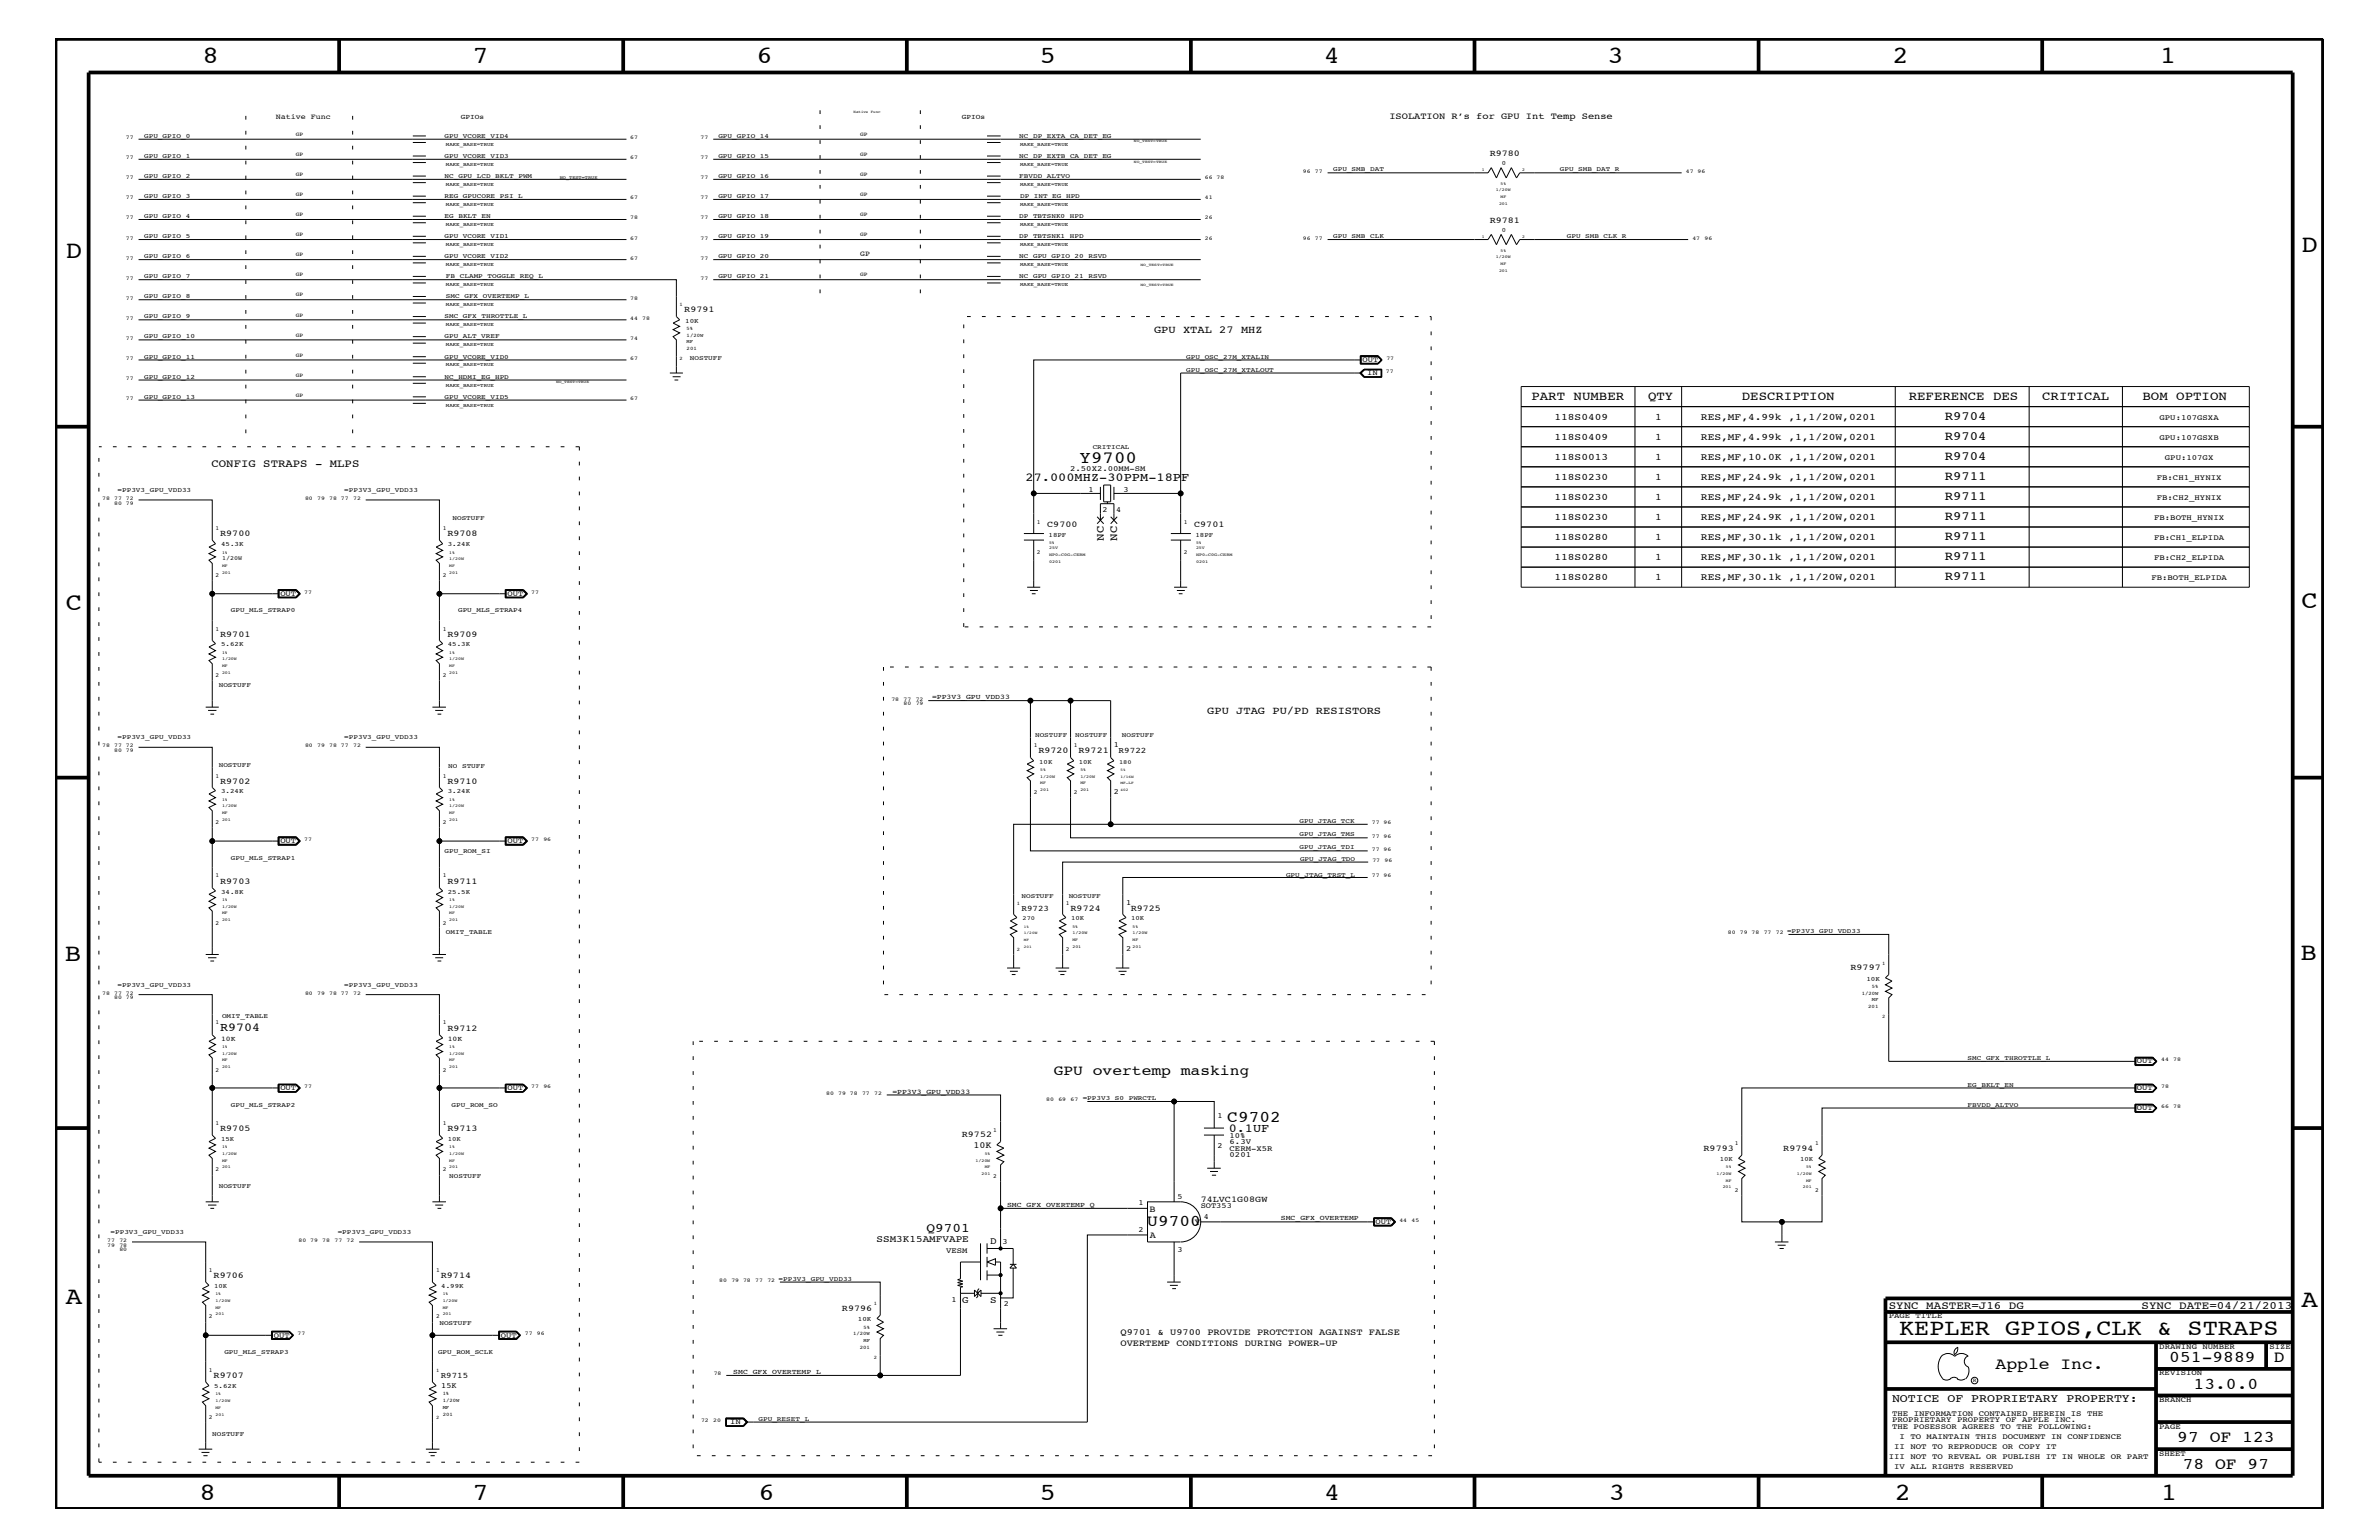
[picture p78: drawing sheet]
<svg xmlns="http://www.w3.org/2000/svg" width="432mm" height="279mm" viewBox="0 0 432 279" stroke-linecap="round" stroke-linejoin="round" font-family="sans-serif">
<defs><g id="words">
<g font-size="4.5">
<text x="36.7" y="11.5">8</text>
<text x="85.8" y="11.5">7</text>
<text x="137.3" y="11.5">6</text>
<text x="188.7" y="11.5">5</text>
<text x="240.3" y="11.5">4</text>
<text x="291.8" y="11.5">3</text>
<text x="343.5" y="11.5">2</text>
<text x="392" y="11.5">1</text>
<text x="11.9" y="46.8">D</text>
<text x="417.7" y="45.7">D</text>
<text x="11.9" y="110.6">C</text>
<text x="417.7" y="110.3">C</text>
<text x="11.8" y="174.3">B</text>
<text x="417.6" y="174.2">B</text>
<text x="11.9" y="236.7">A</text>
<text x="417.7" y="237.1">A</text>
<text x="36.2" y="272.1">8</text>
<text x="85.8" y="272.1">7</text>
<text x="137.7" y="272.1">6</text>
<text x="188.7" y="272.1">5</text>
<text x="240.4" y="272.1">4</text>
<text x="292" y="272.1">3</text>
<text x="343.9" y="272.1">2</text>
<text x="392.2" y="272.1">1</text>
</g>
<text font-size="4.1" x="344.7" y="242.3">KEPLER GPIOS,CLK &amp; STRAPS</text>
<text font-size="3.1" x="196" y="84">Y9700</text>
<g font-size="3">
<text x="222.8" y="203.5">C9702</text>
<text x="208.2" y="222.4">U9700</text>
<text x="362.2" y="248.4">Apple Inc.</text>
<text x="393.7" y="247.1">051-9889</text>
<text x="398.1" y="252">13.0.0</text>
<text x="412.7" y="247.1">D</text>
<text x="395.2" y="261.6">97 OF 123</text>
<text x="396.2" y="266.6">78 OF 97</text>
</g>
<text font-size="2.6" x="191.3" y="195">GPU overtemp masking</text>
<text font-size="2.4" x="168.1" y="223.5">Q9701</text>
<g font-size="2.3">
<text x="278" y="72.6">PART NUMBER</text>
<text x="299.1" y="72.6">QTY</text>
<text x="316.1" y="72.6">DESCRIPTION</text>
<text x="346.5" y="72.6">REFERENCE DES</text>
<text x="353" y="76.2">R9704</text>
<text x="370.7" y="72.6">CRITICAL</text>
<text x="388.9" y="72.6">BOM OPTION</text>
<text x="353" y="79.9">R9704</text>
<text x="353" y="83.5">R9704</text>
<text x="353" y="87.1">R9711</text>
<text x="353" y="90.7">R9711</text>
<text x="353" y="94.3">R9711</text>
<text x="353" y="101.6">R9711</text>
<text x="353" y="98">R9711</text>
<text x="353" y="105.3">R9711</text>
</g>
<g font-size="2.2">
<text x="186.1" y="87.2">27.000MHZ-30PPM-18PF</text>
<text x="40" y="187">R9704</text>
<text x="223" y="205.3">0.1UF</text>
</g>
<text font-size="2.1" x="343.4" y="254.4">NOTICE OF PROPRIETARY PROPERTY:</text>
<g font-size="2">
<text x="38.4" y="84.7">CONFIG STRAPS - MLPS</text>
<text x="200.3" y="98.1" transform="rotate(-90 200.3 98.1)">NC</text>
<text x="202.8" y="98.1" transform="rotate(-90 202.8 98.1)">NC</text>
<text x="342.8" y="237.4">SYNC_MASTER=J16_DG</text>
<text x="388.7" y="237.4">SYNC_DATE=04/21/2013</text>
</g>
<g font-size="1.9">
<text x="209.5" y="60.4">GPU XTAL 27 MHZ</text>
<text x="219.1" y="129.6">GPU JTAG PU/PD RESISTORS</text>
</g>
<g font-size="1.8">
<text x="282.2" y="76.2">118S0409</text>
<text x="300.4" y="76.2">1</text>
<text x="308.7" y="76.2">RES,MF,4.99k ,1,1/20W,0201</text>
<text x="282.2" y="79.9">118S0409</text>
<text x="282.2" y="83.5">118S0013</text>
<text x="300.4" y="79.9">1</text>
<text x="300.4" y="83.5">1</text>
<text x="308.7" y="79.9">RES,MF,4.99k ,1,1/20W,0201</text>
<text x="308.7" y="83.5">RES,MF,10.0K ,1,1/20W,0201</text>
<text x="282.2" y="87.1">118S0230</text>
<text x="300.4" y="87.1">1</text>
<text x="308.7" y="87.1">RES,MF,24.9k ,1,1/20W,0201</text>
<text x="282.2" y="94.3">118S0230</text>
<text x="282.2" y="90.7">118S0230</text>
<text x="300.4" y="94.3">1</text>
<text x="300.4" y="90.7">1</text>
<text x="308.7" y="94.3">RES,MF,24.9K ,1,1/20W,0201</text>
<text x="308.7" y="90.7">RES,MF,24.9k ,1,1/20W,0201</text>
<text x="282.2" y="98">118S0280</text>
<text x="282.2" y="101.6">118S0280</text>
<text x="300.4" y="98">1</text>
<text x="300.4" y="101.6">1</text>
<text x="308.7" y="98">RES,MF,30.1k ,1,1/20W,0201</text>
<text x="308.7" y="101.6">RES,MF,30.1k ,1,1/20W,0201</text>
<text x="282.2" y="105.3">118S0280</text>
<text x="300.4" y="105.3">1</text>
<text x="308.7" y="105.3">RES,MF,30.1k ,1,1/20W,0201</text>
<text x="159.1" y="225.4">SSM3K15AMFVAPE</text>
<text x="179.7" y="225.7">D</text>
<text x="174.7" y="236.3">G</text>
<text x="179.7" y="236.3">S</text>
</g>
<g font-size="1.7">
<text x="252.2" y="21.6">ISOLATION R’s for GPU Int Temp Sense</text>
<text x="176.7" y="208.2">10K</text>
<text x="208.6" y="219.8">B</text>
<text x="208.7" y="224.6">A</text>
<text x="216.8" y="222.3">Y</text>
<text x="203.4" y="242.3">Q9701 &amp; U9700 PROVIDE PROTCTION AGAINST FALSE</text>
<text x="203.4" y="244.1">OVERTEMP CONDITIONS DURING POWER-UP</text>
</g>
<g font-size="1.6">
<text x="270.4" y="28.3">R9780</text>
<text x="270.4" y="40.4">R9781</text>
<text x="124.2" y="56.7">R9791</text>
<text x="190.1" y="95.6">C9700</text>
<text x="216.7" y="95.6">C9701</text>
<text x="40" y="97.3">R9700</text>
<text x="81.2" y="97.3">R9708</text>
<text x="40" y="115.5">R9701</text>
<text x="81.2" y="115.5">R9709</text>
<text x="188.5" y="136.7">R9720</text>
<text x="195.7" y="136.7">R9721</text>
<text x="40" y="142.2">R9702</text>
<text x="81.2" y="142.2">R9710</text>
<text x="40" y="160.3">R9703</text>
<text x="81.2" y="160.3">R9711</text>
<text x="194.3" y="165.2">R9724</text>
<text x="205.2" y="165.2">R9725</text>
<text x="335.9" y="176.1">R9797</text>
<text x="81.2" y="187">R9712</text>
<text x="40" y="205.2">R9705</text>
<text x="81.2" y="205.2">R9713</text>
<text x="174.6" y="206.4">R9752</text>
<text x="309.2" y="208.8">R9793</text>
<text x="323.7" y="208.8">R9794</text>
<text x="217.9" y="218">74LVC1G08GW</text>
<text x="38.8" y="231.8">R9706</text>
<text x="80" y="231.8">R9714</text>
<text x="152.8" y="237.9">R9796</text>
<text x="38.8" y="250">R9707</text>
</g>
<g font-size="1.5">
<text x="203" y="136.7">R9722</text>
<text x="185.4" y="165.2">R9723</text>
<text x="80" y="250">R9715</text>
</g>
<g font-size="1.4">
<text x="50" y="21.6">Native Func</text>
<text x="156.1" y="46.5">GP</text>
<text x="247.3" y="65.6">OUT</text>
<text x="248.2" y="68.1">IN</text>
<text x="392" y="76.2">GPU:107GSXA</text>
<text x="392" y="79.9">GPU:107GSXB</text>
<text x="392.9" y="83.5">GPU:107GX</text>
<text x="194.2" y="85.4">2.50X2.00MM-SM</text>
<text x="197.6" y="89.2">1</text>
<text x="203.9" y="89.2">3</text>
<text x="391.5" y="87.1">FB:CH1_HYNIX</text>
<text x="200.1" y="92.8">2</text>
<text x="202.6" y="92.8">4</text>
<text x="391" y="94.3">FB:BOTH_HYNIX</text>
<text x="391.5" y="90.7">FB:CH2_HYNIX</text>
<text x="391" y="98">FB:CH1_ELPIDA</text>
<text x="391" y="101.6">FB:CH2_ELPIDA</text>
<text x="390.5" y="105.3">FB:BOTH_ELPIDA</text>
<text x="50.9" y="108.1">OUT</text>
<text x="92.1" y="108.1">OUT</text>
<text x="202.2" y="135.6">1</text>
<text x="202.2" y="144">2</text>
<text x="50.9" y="152.9">OUT</text>
<text x="92.1" y="152.9">OUT</text>
<text x="204.4" y="164.1">1</text>
<text x="204.4" y="172.6">2</text>
<text x="50.9" y="197.8">OUT</text>
<text x="92.1" y="197.8">OUT</text>
<text x="387.9" y="197.8">OUT</text>
<text x="387.9" y="192.9">OUT</text>
<text x="221" y="202.9">1</text>
<text x="387.9" y="201.5">OUT</text>
<text x="221" y="208.3">2</text>
<text x="223.2" y="208.8">CERM-X5R</text>
<text x="223.2" y="206.5">10%</text>
<text x="223.2" y="207.6">6.3V</text>
<text x="223.2" y="210">0201</text>
<text x="206.7" y="218.6">1</text>
<text x="213.7" y="217.5">5</text>
<text x="217.9" y="219.2">SOT353</text>
<text x="218.5" y="221.1">4</text>
<text x="171.7" y="227.4">VESM</text>
<text x="181.9" y="225.7">3</text>
<text x="206.7" y="223.5">2</text>
<text x="213.7" y="227.1">3</text>
<text x="249.7" y="222">OUT</text>
<text x="172.7" y="236.2">1</text>
<text x="182.2" y="236.9">2</text>
<text x="342.8" y="239.2">PAGE TITLE</text>
<text x="49.7" y="242.7">OUT</text>
<text x="90.9" y="242.7">OUT</text>
<text x="391.9" y="244.7">DRAWING NUMBER</text>
<text x="411.9" y="244.7">SIZE</text>
<text x="80.1" y="251.8">15K</text>
<text x="391.9" y="249.5">REVISION</text>
<text x="343.4" y="256.8">THE INFORMATION CONTAINED HEREIN IS THE</text>
<text x="391.9" y="254.4">BRANCH</text>
<text x="132.5" y="258.4">IN</text>
<text x="343.4" y="258">PROPRIETARY PROPERTY OF APPLE INC.</text>
<text x="343.4" y="259.3">THE POSESSOR AGREES TO THE FOLLOWING:</text>
<text x="343.8" y="262.9">II NOT TO REPRODUCE OR COPY IT</text>
<text x="344.8" y="261.1">I TO MAINTAIN THIS DOCUMENT IN CONFIDENCE</text>
<text x="391.9" y="259.3">PAGE</text>
<text x="342.8" y="264.7">III NOT TO REVEAL OR PUBLISH IT IN WHOLE OR PART</text>
<text x="343.8" y="266.6">IV ALL RIGHTS RESERVED</text>
<text x="391.9" y="264.1">SHEET</text>
</g>
<g font-size="1.3">
<text x="83.7" y="21.6">GPIOs</text>
<text x="174.6" y="21.6">GPIOs</text>
<text x="169.2" y="126.9">=PP3V3_GPU_VDD33</text>
<text x="40.1" y="188.8">10K</text>
<text x="81.3" y="188.8">10K</text>
<text x="162" y="198.4">=PP3V3_GPU_VDD33</text>
<text x="182.8" y="219">SMC_GFX_OVERTEMP_Q</text>
<text x="232.5" y="221.4">SMC_GFX_OVERTEMP</text>
<text x="133.1" y="249.3">SMC_GFX_OVERTEMP_L</text>
</g>
<g font-size="1.2">
<text x="26.2" y="25">GPU_GPIO_0</text>
<text x="26.2" y="28.6">GPU_GPIO_1</text>
<text x="80.7" y="25">GPU_VCORE_VID4</text>
<text x="80.7" y="28.6">GPU_VCORE_VID3</text>
<text x="130.4" y="28.6">GPU_GPIO_15</text>
<text x="130.4" y="25">GPU_GPIO_14</text>
<text x="185" y="25">NC_DP_EXTA_CA_DET_EG</text>
<text x="185" y="28.6">NC_DP_EXTB_CA_DET_EG</text>
<text x="26.2" y="32.3">GPU_GPIO_2</text>
<text x="26.2" y="35.9">GPU_GPIO_3</text>
<text x="80.7" y="32.3">NC_GPU_LCD_BKLT_PWM</text>
<text x="80.7" y="35.9">REG_GPUCORE_PSI_L</text>
<text x="130.4" y="35.9">GPU_GPIO_17</text>
<text x="130.4" y="32.3">GPU_GPIO_16</text>
<text x="185" y="32.3">FBVDD_ALTVO</text>
<text x="185.2" y="35.9">DP_INT_EG_HPD</text>
<text x="242" y="31.1">GPU_SMB_DAT</text>
<text x="272.6" y="30">0</text>
<text x="283.1" y="31.1">GPU_SMB_DAT_R</text>
<text x="26.2" y="39.6">GPU_GPIO_4</text>
<text x="80.7" y="39.6">EG_BKLT_EN</text>
<text x="130.4" y="39.6">GPU_GPIO_18</text>
<text x="185" y="39.6">DP_TBTSNK0_HPD</text>
<text x="26.2" y="43.2">GPU_GPIO_5</text>
<text x="26.2" y="46.8">GPU_GPIO_6</text>
<text x="80.7" y="46.8">GPU_VCORE_VID2</text>
<text x="80.7" y="43.2">GPU_VCORE_VID1</text>
<text x="130.4" y="46.8">GPU_GPIO_20</text>
<text x="130.4" y="43.2">GPU_GPIO_19</text>
<text x="185" y="43.2">DP_TBTSNK1_HPD</text>
<text x="185" y="46.8">NC_GPU_GPIO_20_RSVD</text>
<text x="242" y="43.2">GPU_SMB_CLK</text>
<text x="272.6" y="42.1">0</text>
<text x="284.4" y="43.2">GPU_SMB_CLK_R</text>
<text x="26.2" y="50.5">GPU_GPIO_7</text>
<text x="80.9" y="50.5">FB_CLAMP_TOGGLE_REQ_L</text>
<text x="130.4" y="50.5">GPU_GPIO_21</text>
<text x="185" y="50.5">NC_GPU_GPIO_21_RSVD</text>
<text x="26.2" y="57.8">GPU_GPIO_9</text>
<text x="26.2" y="54.1">GPU_GPIO_8</text>
<text x="80.7" y="57.8">SMC_GFX_THROTTLE_L</text>
<text x="80.9" y="54.1">SMC_GFX_OVERTEMP_L</text>
<text x="124.4" y="58.5">10K</text>
<text x="26.2" y="61.4">GPU_GPIO_10</text>
<text x="26.2" y="65.1">GPU_GPIO_11</text>
<text x="80.7" y="61.4">GPU_ALT_VREF</text>
<text x="80.7" y="65.1">GPU_VCORE_VID0</text>
<text x="125.2" y="65.3">NOSTUFF</text>
<text x="215.3" y="65.1">GPU_OSC_27M_XTALIN</text>
<text x="26.2" y="68.7">GPU_GPIO_12</text>
<text x="80.7" y="68.7">NC_HDMI_EG_HPD</text>
<text x="215.3" y="67.5">GPU_OSC_27M_XTALOUT</text>
<text x="26.2" y="72.3">GPU_GPIO_13</text>
<text x="80.7" y="72.3">GPU_VCORE_VID5</text>
<text x="198.3" y="81.4">CRITICAL</text>
<text x="21.3" y="89.3">=PP3V3_GPU_VDD33</text>
<text x="62.5" y="89.3">=PP3V3_GPU_VDD33</text>
<text x="82.1" y="94.3">NOSTUFF</text>
<text x="40.1" y="99.1">45.3K</text>
<text x="81.3" y="99.1">3.24K</text>
<text x="190.3" y="97.4">18PF</text>
<text x="217" y="97.4">18PF</text>
<text x="41.9" y="111.1">GPU_MLS_STRAP0</text>
<text x="83.1" y="111.1">GPU_MLS_STRAP4</text>
<text x="40.1" y="117.3">5.62K</text>
<text x="81.3" y="117.3">45.3K</text>
<text x="39.7" y="124.7">NOSTUFF</text>
<text x="21.3" y="134.1">=PP3V3_GPU_VDD33</text>
<text x="62.5" y="134.1">=PP3V3_GPU_VDD33</text>
<text x="187.9" y="133.8">NOSTUFF</text>
<text x="195.2" y="133.8">NOSTUFF</text>
<text x="203.6" y="133.8">NOSTUFF</text>
<text x="39.7" y="139.2">NOSTUFF</text>
<text x="40.1" y="144">3.24K</text>
<text x="81.3" y="144">3.24K</text>
<text x="81.4" y="139.4">NO</text>
<text x="83.9" y="139.4">STUFF</text>
<text x="188.6" y="138.5">10K</text>
<text x="195.8" y="138.5">10K</text>
<text x="235.9" y="149.3">GPU_JTAG_TCK</text>
<text x="41.9" y="156">GPU_MLS_STRAP1</text>
<text x="80.7" y="154.7">GPU_ROM_SI</text>
<text x="235.9" y="151.8">GPU_JTAG_TMS</text>
<text x="235.9" y="154.1">GPU_JTAG_TDI</text>
<text x="233.4" y="159">GPU_JTAG_TRST_L</text>
<text x="236" y="156.2">GPU_JTAG_TDO</text>
<text x="40.1" y="162.2">34.8K</text>
<text x="81.3" y="162.2">25.5K</text>
<text x="185.4" y="162.8">NOSTUFF</text>
<text x="194" y="162.8">NOSTUFF</text>
<text x="194.4" y="167">10K</text>
<text x="205.3" y="167">10K</text>
<text x="80.9" y="169.5">OMIT_TABLE</text>
<text x="324.4" y="169.3">=PP3V3_GPU_VDD33</text>
<text x="21.3" y="179">=PP3V3_GPU_VDD33</text>
<text x="62.5" y="179">=PP3V3_GPU_VDD33</text>
<text x="338.8" y="177.9">10K</text>
<text x="40.3" y="184.7">OMIT_TABLE</text>
<text x="357.1" y="192.3">SMC_GFX_THROTTLE_L</text>
<text x="357.1" y="197.2">EG_BKLT_EN</text>
<text x="41.9" y="200.9">GPU_MLS_STRAP2</text>
<text x="82" y="200.9">GPU_ROM_SO</text>
<text x="196.5" y="199.6">=PP3V3_S0_PWRCTL</text>
<text x="357.1" y="200.9">FBVDD_ALTVO</text>
<text x="40.1" y="207">15K</text>
<text x="81.3" y="207">10K</text>
<text x="39.7" y="215.6">NOSTUFF</text>
<text x="81.5" y="213.8">NOSTUFF</text>
<text x="312.2" y="210.7">10K</text>
<text x="326.7" y="210.7">10K</text>
<text x="20.1" y="223.9">=PP3V3_GPU_VDD33</text>
<text x="61.3" y="223.9">=PP3V3_GPU_VDD33</text>
<text x="38.9" y="233.7">10K</text>
<text x="80.1" y="233.7">4.99K</text>
<text x="141.3" y="232.4">=PP3V3_GPU_VDD33</text>
<text x="155.7" y="239.7">10K</text>
<text x="40.7" y="245.6">GPU_MLS_STRAP3</text>
<text x="79.5" y="245.6">GPU_ROM_SCLK</text>
<text x="79.8" y="240.5">NOSTUFF</text>
<text x="38.9" y="251.8">5.62K</text>
<text x="137.7" y="257.8">GPU_RESET_L</text>
<text x="38.5" y="260.5">NOSTUFF</text>
</g>
<g font-size="1.1">
<text x="188.2" y="95">1</text>
<text x="214.9" y="95">1</text>
<text x="39.1" y="96.2">1</text>
<text x="40.3" y="101.6">1/20W</text>
<text x="80.3" y="96.2">1</text>
<text x="188.2" y="100.4">2</text>
<text x="214.9" y="100.4">2</text>
<text x="39.1" y="104.7">2</text>
<text x="80.3" y="104.7">2</text>
<text x="39.1" y="114.4">1</text>
<text x="80.3" y="114.4">1</text>
<text x="39.1" y="122.9">2</text>
<text x="80.3" y="122.9">2</text>
<text x="187.6" y="135.6">1</text>
<text x="194.9" y="135.6">1</text>
<text x="39.1" y="141.1">1</text>
<text x="80.3" y="141.1">1</text>
<text x="203.1" y="138.5">180</text>
<text x="39.1" y="149.5">2</text>
<text x="80.3" y="149.5">2</text>
<text x="187.6" y="144">2</text>
<text x="194.9" y="144">2</text>
<text x="39.1" y="159.2">1</text>
<text x="80.3" y="159.2">1</text>
<text x="39.1" y="167.8">2</text>
<text x="80.3" y="167.8">2</text>
<text x="185.6" y="167">270</text>
<text x="193.5" y="164.1">1</text>
<text x="193.5" y="172.6">2</text>
<text x="39.1" y="185.9">1</text>
<text x="80.3" y="185.9">1</text>
<text x="39.1" y="194.4">2</text>
<text x="80.3" y="194.4">2</text>
<text x="39.1" y="204.1">1</text>
<text x="80.3" y="204.1">1</text>
<text x="180.3" y="205.3">1</text>
<text x="314.9" y="207.7">1</text>
<text x="329.4" y="207.7">1</text>
<text x="39.1" y="212.5">2</text>
<text x="80.3" y="212.5">2</text>
<text x="180.3" y="213.8">2</text>
<text x="314.9" y="216.2">2</text>
<text x="329.4" y="216.2">2</text>
<text x="37.9" y="230.7">1</text>
<text x="79.2" y="230.7">1</text>
<text x="37.9" y="239.2">2</text>
<text x="79.2" y="239.2">2</text>
<text x="37.9" y="248.9">1</text>
<text x="37.9" y="257.4">2</text>
</g>
<g font-size="1">
<text x="22.9" y="25.3">77</text>
<text x="22.9" y="28.9">77</text>
<text x="53.7" y="28.3">GP</text>
<text x="53.7" y="24.7">GP</text>
<text x="114.4" y="25.3">67</text>
<text x="114.4" y="28.9">67</text>
<text x="127.2" y="25.3">77</text>
<text x="127.2" y="28.9">77</text>
<text x="156.1" y="24.7">GP</text>
<text x="156.1" y="28.3">GP</text>
<text x="22.9" y="32.5">77</text>
<text x="53.7" y="35.6">GP</text>
<text x="53.7" y="31.9">GP</text>
<text x="127.2" y="32.5">77</text>
<text x="156.1" y="35.6">GP</text>
<text x="156.1" y="31.9">GP</text>
<text x="218.7" y="32.5">66 78</text>
<text x="236.5" y="31.4">96</text>
<text x="238.7" y="31.4">77</text>
<text x="306" y="31.4">47 96</text>
<text x="22.9" y="39.8">77</text>
<text x="22.9" y="36.2">77</text>
<text x="53.7" y="39.2">GP</text>
<text x="114.4" y="39.8">78</text>
<text x="114.4" y="36.2">67</text>
<text x="127.2" y="36.2">77</text>
<text x="127.2" y="39.8">77</text>
<text x="156.1" y="39.2">GP</text>
<text x="218.7" y="36.2">41</text>
<text x="218.7" y="39.8">26</text>
<text x="22.9" y="43.5">77</text>
<text x="22.9" y="47.1">77</text>
<text x="53.7" y="46.5">GP</text>
<text x="53.7" y="42.9">GP</text>
<text x="114.4" y="47.1">67</text>
<text x="114.4" y="43.5">67</text>
<text x="127.2" y="47.1">77</text>
<text x="127.2" y="43.5">77</text>
<text x="156.1" y="42.9">GP</text>
<text x="218.7" y="43.5">26</text>
<text x="236.5" y="43.5">96</text>
<text x="238.7" y="43.5">77</text>
<text x="307.2" y="43.5">47</text>
<text x="309.4" y="43.5">96</text>
<text x="22.9" y="50.7">77</text>
<text x="53.7" y="50.2">GP</text>
<text x="53.7" y="53.8">GP</text>
<text x="127.2" y="50.7">77</text>
<text x="156.1" y="50.2">GP</text>
<text x="22.9" y="58">77</text>
<text x="22.9" y="54.4">77</text>
<text x="53.7" y="57.4">GP</text>
<text x="114.4" y="58">44</text>
<text x="114.4" y="54.4">78</text>
<text x="116.6" y="58">78</text>
<text x="22.9" y="61.7">77</text>
<text x="22.9" y="65.3">77</text>
<text x="53.7" y="64.7">GP</text>
<text x="53.7" y="61.1">GP</text>
<text x="114.4" y="61.7">74</text>
<text x="114.4" y="65.3">67</text>
<text x="251.6" y="65.3">77</text>
<text x="22.9" y="68.9">77</text>
<text x="53.7" y="68.4">GP</text>
<text x="53.7" y="72">GP</text>
<text x="251.5" y="67.7">77</text>
<text x="22.9" y="72.6">77</text>
<text x="114.4" y="72.6">67</text>
<text x="18.5" y="90.7">78</text>
<text x="20.7" y="90.7">77 72</text>
<text x="20.7" y="91.6">80 79</text>
<text x="55.4" y="90.7">80</text>
<text x="57.6" y="90.7">79</text>
<text x="59.8" y="90.7">78 77</text>
<text x="64.1" y="90.7">72</text>
<text x="55.2" y="107.7">77</text>
<text x="96.4" y="107.7">77</text>
<text x="161.8" y="127.1">78</text>
<text x="164" y="127.1">77</text>
<text x="164" y="128">80</text>
<text x="166.2" y="127.1">72</text>
<text x="166.2" y="128">79</text>
<text x="18.5" y="135.6">78</text>
<text x="20.7" y="135.6">77 72</text>
<text x="20.7" y="136.5">80 79</text>
<text x="55.4" y="135.6">80</text>
<text x="57.6" y="135.6">79</text>
<text x="59.8" y="135.6">78 77</text>
<text x="64.1" y="135.6">72</text>
<text x="249" y="149.5">77 96</text>
<text x="55.2" y="152.6">77</text>
<text x="96.4" y="152.6">77</text>
<text x="98.6" y="152.6">96</text>
<text x="249" y="154.4">77 96</text>
<text x="249" y="152">77 96</text>
<text x="249" y="159.2">77 96</text>
<text x="249.1" y="156.4">77</text>
<text x="251.3" y="156.4">96</text>
<text x="313.6" y="169.5">80</text>
<text x="315.8" y="169.5">79 78</text>
<text x="320.1" y="169.5">77</text>
<text x="322.3" y="169.5">72</text>
<text x="18.5" y="180.5">78</text>
<text x="20.7" y="180.5">77 72</text>
<text x="20.7" y="181.3">80 79</text>
<text x="55.4" y="180.5">80</text>
<text x="57.6" y="180.5">79</text>
<text x="59.8" y="180.5">78 77</text>
<text x="64.1" y="180.5">72</text>
<text x="55.2" y="197.4">77</text>
<text x="96.4" y="197.4">77</text>
<text x="98.6" y="197.4">96</text>
<text x="392.3" y="197.4">78</text>
<text x="392.3" y="192.6">44</text>
<text x="394.5" y="192.6">78</text>
<text x="149.9" y="198.7">80</text>
<text x="152.1" y="198.7">79 78</text>
<text x="156.5" y="198.7">77</text>
<text x="158.7" y="198.7">72</text>
<text x="189.9" y="199.8">80</text>
<text x="192.1" y="199.8">69</text>
<text x="194.3" y="199.8">67</text>
<text x="392.3" y="201">66</text>
<text x="394.5" y="201">78</text>
<text x="254" y="221.7">44</text>
<text x="256.2" y="221.7">45</text>
<text x="19.5" y="225.3">77</text>
<text x="19.5" y="226.2">79</text>
<text x="21.7" y="225.3">72</text>
<text x="21.7" y="226.2">78</text>
<text x="21.7" y="227">80</text>
<text x="54.2" y="225.3">80 79</text>
<text x="58.5" y="225.3">78</text>
<text x="60.7" y="225.3">77</text>
<text x="62.9" y="225.3">72</text>
<text x="130.6" y="232.6">80</text>
<text x="132.8" y="232.6">79 78</text>
<text x="137.1" y="232.6">77</text>
<text x="139.3" y="232.6">72</text>
<text x="54" y="242.3">77</text>
<text x="95.2" y="242.3">77</text>
<text x="97.5" y="242.3">96</text>
<text x="129.5" y="249.5">78</text>
<text x="358.1" y="250.7">R</text>
<text x="127.3" y="258">72</text>
<text x="129.5" y="258">20</text>
</g>
<g font-size=".9">
<text x="80.9" y="26.5">MAKE_BASE=TRUE</text>
<text x="185.2" y="26.5">MAKE_BASE=TRUE</text>
<text x="80.9" y="30.2">MAKE_BASE=TRUE</text>
<text x="80.9" y="33.7">MAKE_BASE=TRUE</text>
<text x="185.2" y="30.2">MAKE_BASE=TRUE</text>
<text x="185.2" y="33.7">MAKE_BASE=TRUE</text>
<text x="80.9" y="41">MAKE_BASE=TRUE</text>
<text x="80.9" y="37.4">MAKE_BASE=TRUE</text>
<text x="185.2" y="37.4">MAKE_BASE=TRUE</text>
<text x="185.2" y="41">MAKE_BASE=TRUE</text>
<text x="80.9" y="44.6">MAKE_BASE=TRUE</text>
<text x="185.2" y="44.6">MAKE_BASE=TRUE</text>
<text x="80.9" y="51.9">MAKE_BASE=TRUE</text>
<text x="80.9" y="48.3">MAKE_BASE=TRUE</text>
<text x="185.2" y="51.9">MAKE_BASE=TRUE</text>
<text x="185.2" y="48.3">MAKE_BASE=TRUE</text>
<text x="80.9" y="55.6">MAKE_BASE=TRUE</text>
<text x="80.9" y="59.2">MAKE_BASE=TRUE</text>
<text x="123.4" y="55.6">1</text>
<text x="124.6" y="59.8">5%</text>
<text x="80.9" y="62.9">MAKE_BASE=TRUE</text>
<text x="123.4" y="65.3">2</text>
<text x="124.6" y="62.3">MF</text>
<text x="124.6" y="61.1">1/20W</text>
<text x="124.6" y="63.4">201</text>
<text x="80.9" y="66.5">MAKE_BASE=TRUE</text>
<text x="80.9" y="70.1">MAKE_BASE=TRUE</text>
<text x="80.9" y="73.8">MAKE_BASE=TRUE</text>
<text x="184.6" y="164.1">1</text>
<text x="184.6" y="172.6">2</text>
<text x="339.8" y="179.3">5%</text>
<text x="341.6" y="175">1</text>
<text x="337.9" y="180.5">1/20W</text>
<text x="339.1" y="182.9">201</text>
<text x="339.8" y="181.6">MF</text>
<text x="341.6" y="184.7">2</text>
<text x="158.6" y="236.8">1</text>
<text x="154.9" y="242.3">1/20W</text>
<text x="156" y="244.7">201</text>
<text x="156.7" y="243.5">MF</text>
<text x="156.7" y="241.1">5%</text>
<text x="79.2" y="248.9">1</text>
<text x="158.6" y="246.5">2</text>
<text x="79.2" y="257.4">2</text>
<text x="80.3" y="256.8">201</text>
<text x="80.3" y="255.6">MF</text>
<text x="80.3" y="254.4">1/20W</text>
<text x="80.3" y="253.2">1%</text>
</g>
<g font-size=".8">
<text x="101.6" y="32.5">NO_TEST=TRUE</text>
<text x="269" y="31">1</text>
<text x="271.5" y="34.7">1/20W</text>
<text x="272.4" y="33.6">5%</text>
<text x="272.4" y="35.9">MF</text>
<text x="276.3" y="31">2</text>
<text x="272.1" y="37.2">201</text>
<text x="269" y="43.1">1</text>
<text x="271.5" y="46.8">1/20W</text>
<text x="272.4" y="45.7">5%</text>
<text x="276.3" y="43.1">2</text>
<text x="272.1" y="49.3">201</text>
<text x="272.4" y="48">MF</text>
<text x="40.3" y="100.4">1%</text>
<text x="81.5" y="101.6">1/20W</text>
<text x="81.5" y="100.4">1%</text>
<text x="190.4" y="98.7">5%</text>
<text x="190.4" y="99.7">25V</text>
<text x="190.4" y="101">NP0-C0G-CERM</text>
<text x="217.1" y="101">NP0-C0G-CERM</text>
<text x="217.1" y="98.7">5%</text>
<text x="217.1" y="99.7">25V</text>
<text x="40.3" y="104.1">201</text>
<text x="40.3" y="102.9">MF</text>
<text x="81.5" y="104.1">201</text>
<text x="81.5" y="102.9">MF</text>
<text x="190.4" y="102.1">0201</text>
<text x="217.1" y="102.1">0201</text>
<text x="40.3" y="118.6">1%</text>
<text x="40.3" y="119.8">1/20W</text>
<text x="81.5" y="119.8">1/20W</text>
<text x="81.5" y="118.6">1%</text>
<text x="40.3" y="122.3">201</text>
<text x="40.3" y="121">MF</text>
<text x="81.5" y="122.3">201</text>
<text x="81.5" y="121">MF</text>
<text x="188.8" y="139.8">5%</text>
<text x="188.8" y="141.1">1/20W</text>
<text x="188.8" y="142.3">MF</text>
<text x="188.8" y="143.5">201</text>
<text x="196.1" y="139.8">5%</text>
<text x="196.1" y="143.5">201</text>
<text x="196.1" y="142.3">MF</text>
<text x="196.1" y="141.1">1/20W</text>
<text x="40.3" y="146.5">1/20W</text>
<text x="40.3" y="149">201</text>
<text x="40.3" y="147.7">MF</text>
<text x="40.3" y="145.3">1%</text>
<text x="81.5" y="147.7">MF</text>
<text x="81.5" y="146.5">1/20W</text>
<text x="81.5" y="145.3">1%</text>
<text x="81.5" y="149">201</text>
<text x="40.3" y="164.7">1/20W</text>
<text x="40.3" y="163.5">1%</text>
<text x="40.3" y="167.1">201</text>
<text x="40.3" y="165.9">MF</text>
<text x="81.5" y="163.5">1%</text>
<text x="81.5" y="165.9">MF</text>
<text x="81.5" y="167.1">201</text>
<text x="81.5" y="164.7">1/20W</text>
<text x="194.6" y="168.3">5%</text>
<text x="194.6" y="169.5">1/20W</text>
<text x="194.6" y="170.7">MF</text>
<text x="194.6" y="172">201</text>
<text x="205.6" y="169.5">1/20W</text>
<text x="205.6" y="170.7">MF</text>
<text x="205.6" y="168.3">5%</text>
<text x="205.6" y="172">201</text>
<text x="40.3" y="191.4">1/20W</text>
<text x="40.3" y="190.2">1%</text>
<text x="81.5" y="190.2">1%</text>
<text x="81.5" y="191.4">1/20W</text>
<text x="40.3" y="193.7">201</text>
<text x="40.3" y="192.6">MF</text>
<text x="81.5" y="192.6">MF</text>
<text x="81.5" y="193.7">201</text>
<text x="40.3" y="209.6">1/20W</text>
<text x="40.3" y="208.3">1%</text>
<text x="81.5" y="209.6">1/20W</text>
<text x="81.5" y="208.3">1%</text>
<text x="178.7" y="209.6">5%</text>
<text x="40.3" y="210.8">MF</text>
<text x="40.3" y="211.9">201</text>
<text x="81.5" y="211.9">201</text>
<text x="81.5" y="210.8">MF</text>
<text x="177" y="210.8">1/20W</text>
<text x="178.1" y="213.2">201</text>
<text x="178.7" y="211.9">MF</text>
<text x="311.6" y="213.2">1/20W</text>
<text x="312.7" y="215.6">201</text>
<text x="313.3" y="214.4">MF</text>
<text x="313.3" y="211.9">5%</text>
<text x="326.1" y="213.2">1/20W</text>
<text x="327.2" y="215.6">201</text>
<text x="327.8" y="214.4">MF</text>
<text x="327.8" y="211.9">5%</text>
<text x="39.1" y="237.4">MF</text>
<text x="39.1" y="238.6">201</text>
<text x="39.1" y="235">1%</text>
<text x="39.1" y="236.2">1/20W</text>
<text x="80.3" y="237.4">MF</text>
<text x="80.3" y="238.6">201</text>
<text x="80.3" y="236.2">1/20W</text>
<text x="80.3" y="235">1%</text>
<text x="39.1" y="253.2">1%</text>
<text x="39.1" y="256.8">201</text>
<text x="39.1" y="255.6">MF</text>
<text x="39.1" y="254.4">1/20W</text>
</g>
<g font-size=".7">
<text x="154.9" y="20.4">Native Func</text>
<text x="205.8" y="25.9">NO_TEST=TRUE</text>
<text x="205.8" y="29.5">NO_TEST=TRUE</text>
<text x="207" y="51.9">NO_TEST=TRUE</text>
<text x="207" y="48.3">NO_TEST=TRUE</text>
<text x="100.9" y="69.5">NO_TEST=TRUE</text>
<text x="203.4" y="141.1">1/16W</text>
<text x="203.4" y="142.3">MF-LF</text>
<text x="203.4" y="139.8">5%</text>
<text x="203.4" y="143.5">402</text>
<text x="185.8" y="172">201</text>
<text x="185.8" y="169.5">1/20W</text>
<text x="185.8" y="170.7">MF</text>
<text x="185.8" y="168.3">1%</text>
</g>
</g></defs>
<g fill="none" stroke="#000" stroke-width=".18">
<path d="M25.1 32.5h88.6M25.1 25.3h88.6M25.1 39.8h88.6M25.1 36.2h88.6M25.1 28.9h88.6M74.9 33.1h2.4M74.9 31.9h2.4M74.9 25.9h2.4M74.9 24.7h2.4M74.9 39.2h2.4M74.9 36.8h2.4M74.9 35.6h2.4"/>
<path d="M74.9 29.5h2.4M74.9 28.3h2.4M129.5 32.5h88.4M129.5 25.3h88.4M129.5 39.8h88.4M129.5 36.2h88.4M129.5 28.9h88.4M179.2 33.1h2.4M179.2 31.9h2.4M179.2 25.9h2.4M179.2 24.7h2.4M179.2 39.2h2.4"/>
<path d="M179.2 36.8h2.4M179.2 35.6h2.4M179.2 29.5h2.4M179.2 28.3h2.4M241 31.4h29.1l.6-1 .9 1.9 .9-1.9 .9 1.9 .9-1.9 1 1.9 .5-.9h29.4M25.1 50.7h97.7v6.7l.6 .6-1.2 .6 1.2 .6-1.2 .6 1.2 .6-1.2 .7 .6 .6v6M25.1 43.5h88.6M25.1 58h88.6M25.1 47.1h88.6M25.1 54.4h88.6M74.9 44.1h2.4M74.9 42.9h2.4"/>
<path d="M74.9 40.4h2.4M74.9 51.3h2.4M74.9 50.2h2.4M74.9 58.6h2.4M74.9 57.4h2.4M74.9 47.7h2.4M74.9 46.5h2.4M74.9 55h2.4M74.9 53.8h2.4M129.5 43.5h88.4M129.5 50.7h88.4M129.5 47.1h88.4"/>
<path d="M179.2 44.1h2.4M179.2 42.9h2.4M179.2 40.4h2.4M179.2 51.3h2.4M179.2 50.2h2.4M179.2 47.7h2.4M179.2 46.5h2.4M241 43.5h29.1l.6-1 .9 1.9 .9-1.9 .9 1.9 .9-1.9 1 1.9 .5-.9h30.6M25.1 65.3h88.6M25.1 61.7h88.6M25.1 72.6h88.6M25.1 68.9h88.6"/>
<path d="M74.9 65.9h2.4M74.9 64.7h2.4M74.9 62.3h2.4M74.9 61.1h2.4M74.9 73.2h2.4M74.9 72h2.4M74.9 68.4h2.4M74.9 69.5h2.4M121.6 67.7h2.4M122.1 68.4h1.4M122.4 68.9h.7M246.9 64.5h3.2l.8 .8-.8 .8h-3.2z"/>
<path d="M247 64.5v1.5h3.1l.7-.7M247 64.6h3.1l.7 .7M247.1 65.3h-59.5v24.2h12.1M247.1 67.7h-32.8v21.8h-12.1M247.1 64.7h3l.6 .6-.6 .6h-3zM247.6 67l-.8 .7 .8 .7M247.6 67h3.2v1.4h-3.2M247.6 67l-.7 .7 .7 .7M247.7 67.1l-.6 .6 .6 .7M247.7 67.1h3v1.3h-3M247.7 67.1l-.7 .6 .7 .7M250.1 64.5l.7 .8"/>
<path d="M276.1 70.1h132.2v36.4h-132.2zM276.1 77.4h132.2M276.1 73.8h132.2M296.8 70.1v36.4M305.2 70.1v36.4M344 70.1v36.4M368.3 70.1v36.4M385.2 70.1v36.4M25.1 90.7h13.4v7.3l.6 .7-1.2 .6 1.2 .6-1.2 .5 1.2 .6-1.2 .6 .6 .6v5.5M66.4 90.7h13.4v7.3l.5 .7-1.1 .6 1.1 .6-1.1 .5 1.1 .6-1.1 .6 .6 .6v5.5M185.8 98h3.7M185.8 96.8h3.7"/>
<path d="M187.6 89.5v7.3M187.6 98v8.5M199.1 93.8l1.2 1.2M199.7 94.3v-2.9h2.5v2.9M199.7 88.3v2.4M200.3 93.8l-1.2 1.2M200.3 88h1.3v3h-1.3zM201 91v.4M201.6 93.8l1.2 1.2M202.2 88.3v2.4M202.8 93.8l-1.2 1.2M212.5 98h3.7"/>
<path d="M212.5 96.8h3.7M214.3 89.5v7.3M214.3 98v8.5M276.1 81.1h132.2M276.1 84.7h132.2M276.1 88.3h132.2M276.1 95.6h132.2M276.1 99.3h132.2M276.1 92h132.2M50.5 107h3.3l.7 .7-.7 .8h-3.3zM50.5 107h3.3l.6 .7-.6 .7h-3.3zM50.6 107.7h-12.1v8.5l.6 .6-1.2 .6 1.2 .7-1.2 .5 1.2 .6-1.2 .6 .6 .6v7.9"/>
<path d="M50.6 107.1h3.1l.6 .6-.6 .6h-3.1M50.6 107v1.4M53.7 107l.7 .7-.7 .7M91.7 107h3.3l.8 .7-.8 .8h-3.3zM91.9 107.7h-12.1v8.5l.5 .6-1.1 .6 1.1 .7-1.1 .5 1.1 .6-1.1 .6 .6 .6v7.9M91.9 107.1h3l.6 .6-.6 .6h-3zM94.9 107h-3.1v1.4h3.1M94.9 107l.8 .7-.8 .7M94.9 107l.7 .7-.7 .7M186.4 106.5h2.4M186.9 107.1h1.5M187.3 107.7h.7"/>
<path d="M213.1 106.5h2.4M213.6 107.1h1.5M214 107.7h.6M276.1 102.9h132.2M25.1 135.6h13.4v7.3l.6 .6-1.2 .5 1.2 .7-1.2 .6 1.2 .6-1.2 .6 .6 .6v5.5M37.3 128.3h2.4M37.8 128.9h1.5M38.2 129.6h.7M66.4 135.6h13.4v7.3l.5 .6-1.1 .5 1.1 .7-1.1 .6 1.1 .6-1.1 .6 .6 .6v5.5M78.5 128.3h2.4M79 128.9h1.4M79.4 129.6h.7"/>
<path d="M168.5 127.1h18.5M194.3 127.1h-7.3v10.3l.6 .6-1.2 .6 1.2 .6-1.2 .6 1.2 .6-1.2 .7 .6 .6v12.7h61.2M50.5 151.8h3.3l.7 .8-.7 .8h-3.3zM50.5 151.8v1.5h3.3l.6-.7-.6-.8M50.6 152.6h-12.1v8.5l.6 .6-1.2 .5 1.2 .6-1.2 .7 1.2 .6-1.2 .6 .6 .6v7.9M50.6 151.9h3.1l.7 .7-.7 .6h-3.1zM50.6 152h3.1l.6 .6-.6 .6M91.7 151.8h3.3l.8 .8-.8 .8h-3.3zM91.8 153.2h3.1M91.8 151.8v1.5h3.1l.8-.7-.8-.8M91.8 151.9h3.1l.7 .7-.7 .6M91.9 152.6h-12.1v8.5l.5 .6-1.1 .5 1.1 .6-1.1 .7 1.1 .6-1.1 .6 .6 .6v7.9"/>
<path d="M91.9 153.2v-1.2h3l.6 .6-.6 .6M201.6 149.5h-17.6v16.4l.6 .6-1.2 .6 1.2 .7-1.2 .5 1.2 .6-1.2 .6 .6 .6v5.5M248.2 149.5h-46.6v-7.8l-.6-.6 1.2-.7-1.2-.6 1.2-.6-1.2-.6 1.2-.6-.6-.6v-10.3h-7.3v10.3l.6 .6-1.2 .6 1.2 .6-1.2 .6 1.2 .6-1.2 .7 .6 .6v10.3h53.9M248.2 159.2h-44.4v6.7l.6 .6-1.3 .6 1.3 .7-1.3 .5 1.3 .6-1.3 .6 .7 .6v5.5M248.3 156.4h-55.4v9.5l.6 .6-1.2 .6 1.2 .7-1.2 .5 1.2 .6-1.2 .6 .6 .6v5.5M37.3 173.2h2.4M37.8 173.8h1.5M38.2 174.4h.7M78.5 173.2h2.4M79 173.8h1.4M79.4 174.4h.7M182.8 175.6h2.4"/>
<path d="M183.3 176.2h1.4M183.6 176.8h.7M191.6 175.6h2.5M192.1 176.2h1.4M192.4 176.8h.8M202.5 175.6h2.5M203 176.2h1.5M203.4 176.8h.7M324.6 169.5h18.2v7.3l-.6 .6 1.2 .6-1.2 .7 1.2 .6-1.2 .6 1.2 .6-.6 .5v11.6h44.9M25.1 180.5h13.4v7.2l.6 .6-1.2 .6 1.2 .6-1.2 .7 1.2 .6-1.2 .6 .6 .6v5.4M50.5 196.7v1.4M50.6 197.4h-12.1v8.5l.6 .6-1.2 .6 1.2 .6-1.2 .6 1.2 .6-1.2 .7 .6 .6v7.8"/>
<path d="M53.7 196.8h-3.1v1.3h3.1M53.7 196.8l.7 .6-.7 .7M53.7 196.8l.6 .6-.6 .7M53.8 196.7h-3.3v1.4h3.3M53.8 196.7l.7 .7-.7 .7M53.8 196.7l.6 .7-.6 .7M66.4 180.5h13.4v7.2l.5 .6-1.1 .6 1.1 .6-1.1 .7 1.1 .6-1.1 .6 .6 .6v5.4M91.7 196.7h3.3l.8 .7-.8 .7h-3.3zM91.8 198.1h3.1M91.8 196.8h3.1M91.8 196.7v1.4M91.9 197.4h-12.1v8.5l.5 .6-1.1 .6 1.1 .6-1.1 .6 1.1 .6-1.1 .7 .6 .6v7.8"/>
<path d="M91.9 196.8v1.3M94.9 196.7l.8 .7-.8 .7M94.9 196.8l.7 .6-.7 .7M94.9 196.8l.6 .6-.6 .7M161 198.7h20.6v8.4l-.7 .6 1.3 .6-1.3 .6 1.3 .7-1.3 .6 1.3 .6-.6 .6v7.8M197.4 199.8h15.7M387.5 191.8h3.2l.8 .8-.8 .7h-3.2zM387.5 193.2h3.2M387.5 191.9h3.2M387.6 196.8h3.1l.6 .6-.6 .7h-3.1zM387.6 191.9v1.3M387.7 197.4h-71.6v12.2l-.5 .6 1.1 .6-1.1 .6 1.1 .5-1.1 .6 1.1 .7-.6 .6v7.9h7.3"/>
<path d="M387.7 192h3l.6 .6-.6 .6h-3zM387.7 196.8v1.3M390.7 196.8l.6 .6M390.7 196.7h-3.2v1.4h3.2M390.7 196.7l.8 .7-.8 .7M390.7 196.7l.7 .7-.7 .7M390.7 191.9l.7 .7-.7 .6M390.7 191.9l.6 .7M391.3 197.4l-.6 .7M391.3 192.6l-.6 .6M37.3 218h2.4M37.8 218.6h1.5"/>
<path d="M38.2 219.2h.7M78.5 218h2.4M79 218.6h1.4M79.4 219.2h.7M208.3 219.2h-26.7v7.3M218.5 205.9h3.7M218.5 204.7h3.7M219.1 211.9h2.5M219.6 212.5h1.5M220 213.2h.7M220.4 204.7v-4.9h-7.3v18.2M220.4 205.9v6"/>
<path d="M387.6 200.4h3.1l.6 .6-.6 .7h-3.1zM387.7 201h-57v8.6l-.6 .6 1.2 .6-1.2 .6 1.2 .5-1.2 .6 1.2 .7-.6 .6v7.9h-7.3M387.7 200.4v1.3M390.7 200.4l.6 .6M390.7 200.3h-3.2v1.5h3.2M390.7 200.3l.8 .7-.8 .8M390.7 200.3l.7 .7-.7 .8M391.3 201l-.6 .7M24 225.3h13.3v7.3l.6 .6-1.2 .6 1.2 .6-1.2 .6 1.2 .6-1.2 .6 .6 .6v5.5M65.2 225.3h13.3v7.3l.7 .6-1.3 .6 1.3 .6-1.3 .6 1.3 .6-1.3 .6 .6 .6v5.5M141.6 232.6h18.2v6l-.6 .6 1.2 .7-1.2 .6 1.2 .6-1.2 .6 1.2 .6-.6 .6v6.6M174.4 234.6h-.1h2.6"/>
<path d="M176.9 234v1.2l1.2-1.2v1.2zM177.7 233.8l-.2 .2v1.2l-.3 .3M178 229h-3.7v3l-.5 .2 1 .2-1 .3 1 .2-1 .3 1 .3h-.5v16h-42.5M178 225.6v6.7M178.1 234.6h3.5M179.2 229l1.5-.6v1.2zM179.2 226.5h4.7v2.9M179.2 225.6v1.8M179.2 228v1.9M179.2 230.5v1.8M179.2 231.3h2.4M180.7 229h.9v12.1"/>
<path d="M183.3 229.4h1.2M183.9 230.1v5.4h-2.3l.1-.1M183.9 229.4l.6 .7h-1.2zM208.3 224.1h-10.9v33.9h-61.9M211.8 232.6h2.5M212.3 233.2h1.5M212.8 233.8h.6M213.1 225.3v7.3M214.4 225.3a3.6 3.6 0 0 0 3.5-3.6 3.6 3.6 0 0 0-3.6-3.7h-6v7.3h6M217.9 221.7h31.5M249.3 220.9h3.3l.7 .8-.7 .7h-3.3zM249.3 221h3.3l.6 .7-.6 .7h-3.3"/>
<path d="M249.4 221.1h3.1l.6 .6-.6 .6h-3.1M249.4 221v1.4M252.5 221l.7 .7-.7 .7M322.2 225.3h2.4M322.7 225.9h1.4M323 226.5h.8M323.4 221.7v3.6M49.3 241.5h3.2l.8 .8-.8 .7h-3.2zM49.4 242.3h-12.1v8.4l.6 .7-1.2 .6 1.2 .6-1.2 .6 1.2 .6-1.2 .6 .6 .6v7.9M49.4 241.7h3.1l.6 .6-.6 .6h-3.1zM52.5 241.6l.7 .7-.7 .6h-3.1M52.5 241.6h-3.1v1.4"/>
<path d="M52.5 241.6l.8 .7M90.5 241.5h3.2l.8 .8-.8 .7h-3.2zM90.7 242.3h-12.2v8.4l.7 .7-1.3 .6 1.3 .6-1.3 .6 1.3 .6-1.3 .6 .6 .6v7.9M90.7 241.7h2.9l.7 .6-.7 .6h-2.9zM93.7 241.6h-3.1v1.4M93.7 241.6l.7 .7-.7 .7M93.7 241.6l.6 .7M94.3 242.3l-.6 .6h-3.1M131.7 257.2h3.3l.7 .8-.7 .8h-3.3zM131.7 257.3h3.3l.6 .7-.6 .8M131.8 257.4h3.2l.6 .6-.6 .7h-3.2zM134.9 257.4l.6 .6-.6 .7"/>
<path d="M180.3 241.1h2.5M180.8 241.7h1.5M181.2 242.3h.7M352.3 246.1a1.72 1.72 0 0 1 2.5 0 1.69 1.69 0 0 1 2.4 0M352.4 246a3.2 3.2 0 0 0 .4 4.3l.8 .1 .4-.2M354 250.2l.7-.3 .7 .3M355.2 250.2l.7 .2 .7-.2M355.3 244.4v.3a1.18 1.18 0 0 1-.6 1.1M355.4 244.4a.99 .99 0 0 0-.6 1.4M357.2 246a1.04 1.04 0 0 0-.7 1 1.04 1.04 0 0 0 .7 1M357.3 248l.1 .7a2.11 2.11 0 0 1-.6 1.5M36.1 262.9h2.4"/>
<path d="M36.6 263.5h1.4M36.9 264.1h.8M77.3 262.9h2.5M77.8 263.5h1.4M78.1 264.1h.8"/>
<circle cx="187.6" cy="89.5" r=".42"/>
<circle cx="214.3" cy="89.5" r=".42"/>
<circle cx="38.5" cy="107.7" r=".42"/>
<circle cx="79.8" cy="107.7" r=".42"/>
<circle cx="187" cy="127.1" r=".42"/>
<circle cx="194.3" cy="127.1" r=".42"/>
<circle cx="38.5" cy="152.6" r=".42"/>
<circle cx="79.8" cy="152.6" r=".42"/>
<circle cx="201.6" cy="149.5" r=".42"/>
<circle cx="38.5" cy="197.4" r=".42"/>
<circle cx="79.8" cy="197.4" r=".42"/>
<circle cx="213.1" cy="199.8" r=".42"/>
<circle cx="181.6" cy="219.2" r=".42"/>
<circle cx="181.6" cy="226.5" r=".25"/>
<circle cx="181.6" cy="234.6" r=".25"/>
<circle cx="181.6" cy="231.3" r=".25"/>
<circle cx="323.4" cy="221.7" r=".42"/>
<circle cx="37.3" cy="242.3" r=".42"/>
<circle cx="78.5" cy="242.3" r=".42"/>
<circle cx="159.8" cy="249.5" r=".42"/>
<circle cx="358.4" cy="250.5" r=".59"/>
</g>
<g fill="#000">
<circle cx="187.6" cy="89.5" r=".42"/>
<circle cx="214.3" cy="89.5" r=".42"/>
<circle cx="38.5" cy="107.7" r=".42"/>
<circle cx="79.8" cy="107.7" r=".42"/>
<circle cx="187" cy="127.1" r=".42"/>
<circle cx="194.3" cy="127.1" r=".42"/>
<circle cx="38.5" cy="152.6" r=".42"/>
<circle cx="79.8" cy="152.6" r=".42"/>
<circle cx="201.6" cy="149.5" r=".42"/>
<circle cx="38.5" cy="197.4" r=".42"/>
<circle cx="79.8" cy="197.4" r=".42"/>
<circle cx="213.1" cy="199.8" r=".42"/>
<circle cx="181.6" cy="219.2" r=".42"/>
<circle cx="181.6" cy="231.3" r=".25"/>
<circle cx="181.6" cy="226.5" r=".25"/>
<circle cx="181.6" cy="234.6" r=".25"/>
<circle cx="323.4" cy="221.7" r=".42"/>
<circle cx="37.3" cy="242.3" r=".42"/>
<circle cx="78.5" cy="242.3" r=".42"/>
<circle cx="159.8" cy="249.5" r=".42"/>
</g>
<g fill="none" stroke="#000" stroke-width=".68" stroke-linecap="butt">
<path d="M10.1 7.1h411.5v266.7h-411.5zM16.1 13.2h400v254.5h-400zM61.6 7.1v6.1M113.1 7.1v6.1M164.6 7.1v6.1M216.2 7.1v6.1M267.6 7.1v6.1M319.2 7.1v6.1M370.7 7.1v6.1M10.1 77.4h6M416.1 77.4h5.5M10.1 141.1h6"/>
<path d="M416.1 141.1h5.5M10.1 204.7h6M416.1 204.7h5.5M342.2 238h73.9M416.1 235.6h-73.9v32.1M342.2 243.5h73.9M342.2 252h49.1M391.3 248.4h24.8M391.3 243.5v24.2M391.3 258h24.8M391.3 253.2h24.8M411.3 243.5v4.9"/>
<path d="M61.6 267.7v6.1M113.1 267.7v6.1M164.6 267.7v6.1M216.2 268v5.8M267.6 267.7v6.1M319.2 267.7v6.1M370.7 267.7v6.1M391.3 262.9h24.8"/>
</g>
<g fill="none" stroke="#000" stroke-width=".18" stroke-dasharray=".7 2" stroke-linecap="butt">
<path d="M148.8 53.2v-34M167 53.2v-34M259.8 57.4v56.3M44.6 78.6v-58.2M64 78.6v-58.2M105.2 81.1h-87.3M105.2 81.1v184.2M174.9 113.7v-56.3h84.9M259.8 113.7h-84.9M160.4 121v59.5h99.4M259.8 121h-99.4M259.8 121v59.5"/>
<path d="M125.8 188.9v75.2h134.6M260.4 188.9h-134.6M260.4 188.9v75.2M17.9 265.3v-184.2M105.2 265.3h-87.3"/>
</g>
<use href="#words"/>
</svg>
